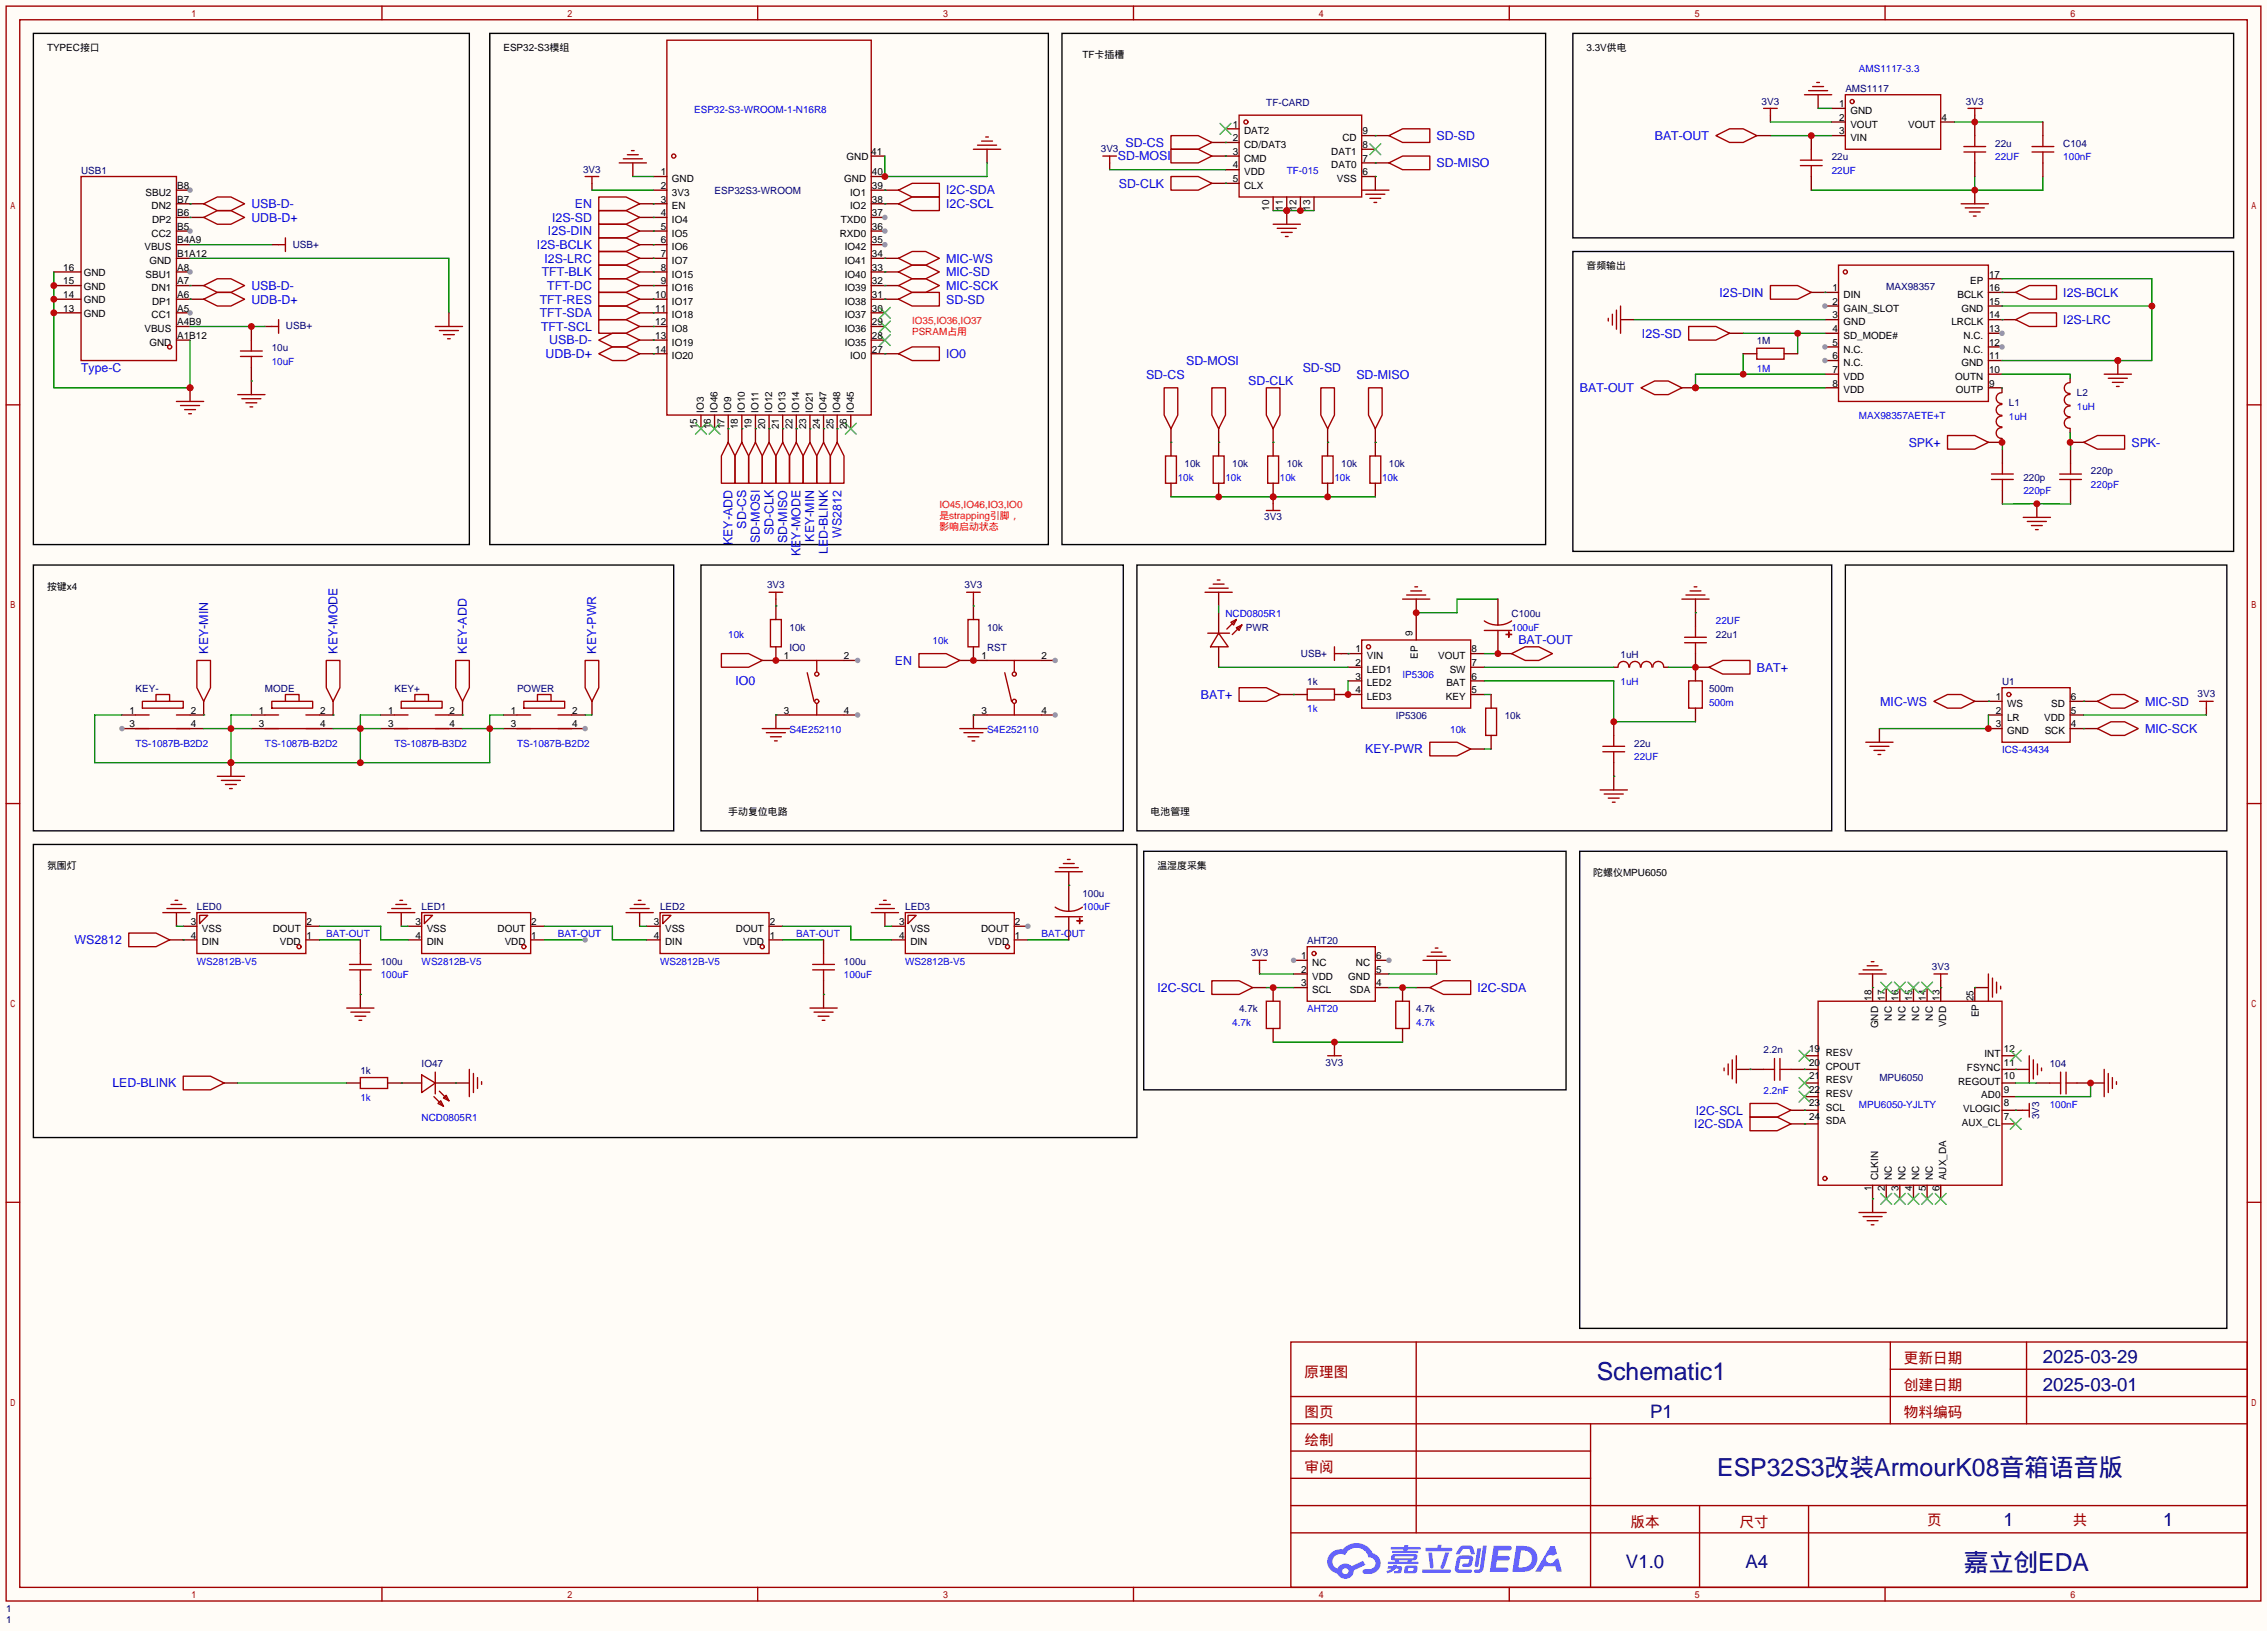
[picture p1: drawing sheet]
<svg xmlns="http://www.w3.org/2000/svg" width="423mm" height="304mm" viewBox="0 0 423 304" stroke-linecap="round" stroke-linejoin="round" font-family="sans-serif">
<defs><g id="words">
<g font-size="4.6" fill="#000080">
<text x="297.7" y="257.2">Schematic1</text>
<text x="320.2" y="275">ESP32S3改装ArmourK08音箱语音版</text>
<text x="366.2" y="292.8">嘉立创EDA</text>
</g>
<g font-size="3.5" fill="#000080">
<text x="380.9" y="254">2025-03-29</text>
<text x="380.9" y="259.1">2025-03-01</text>
<text x="307.6" y="264.2">P1</text>
<text x="373.6" y="284.3">1</text>
<text x="403.3" y="284.3">1</text>
<text x="303.1" y="292.1">V1.0</text>
<text x="325.4" y="292.1">A4</text>
</g>
<g font-size="2.7" fill="#a00000">
<text x="243.2" y="256.5">原理图</text>
<text x="355" y="254">更新日期</text>
<text x="355" y="259">创建日期</text>
<text x="243.2" y="269.2">绘制</text>
<text x="243.2" y="264.1">图页</text>
<text x="355" y="264.1">物料编码</text>
<text x="243.2" y="274.3">审阅</text>
<text x="304" y="284.4">版本</text>
<text x="324.3" y="284.4">尺寸</text>
<text x="359.3" y="284.2">页</text>
<text x="386.5" y="284.2">共</text>
</g>
<g font-size="2.3" fill="#00f">
<text x="208.4" y="29.9">SD-MOSI</text>
<text x="209.9" y="27.4">SD-CS</text>
<text x="267.8" y="26.1">SD-SD</text>
<text x="308.5" y="26.1">BAT-OUT</text>
<text x="208.6" y="35">SD-CLK</text>
<text x="267.8" y="31.2">SD-MISO</text>
<text x="46.9" y="41.3">UDB-D+</text>
<text x="46.9" y="38.8">USB-D-</text>
<text x="102.9" y="41.3">I2S-SD</text>
<text x="107.2" y="38.8">EN</text>
<text x="176.4" y="36.2">I2C-SDA</text>
<text x="176.4" y="38.8">I2C-SCL</text>
<text x="100.1" y="46.4">I2S-BCLK</text>
<text x="102.2" y="43.9">I2S-DIN</text>
<text x="101" y="51.5">TFT-BLK</text>
<text x="101.5" y="48.9">I2S-LRC</text>
<text x="176.4" y="51.5">MIC-SD</text>
<text x="176.4" y="48.9">MIC-WS</text>
<text x="46.9" y="54">USB-D-</text>
<text x="46.9" y="56.6">UDB-D+</text>
<text x="100.6" y="56.6">TFT-RES</text>
<text x="100.6" y="59.1">TFT-SDA</text>
<text x="102" y="54">TFT-DC</text>
<text x="176.4" y="56.6">SD-SD</text>
<text x="176.4" y="54">MIC-SCK</text>
<text x="320.6" y="55.3">I2S-DIN</text>
<text x="384.7" y="55.3">I2S-BCLK</text>
<text x="100.9" y="61.6">TFT-SCL</text>
<text x="102.4" y="64.2">USB-D-</text>
<text x="306.1" y="62.9">I2S-SD</text>
<text x="384.7" y="60.4">I2S-LRC</text>
<text x="15.1" y="69.2">Type-C</text>
<text x="101.7" y="66.7">UDB-D+</text>
<text x="176.4" y="66.7">IO0</text>
<text x="213.7" y="70.5">SD-CS</text>
<text x="221.1" y="68">SD-MOSI</text>
<text x="232.7" y="71.8">SD-CLK</text>
<text x="242.9" y="69.3">SD-SD</text>
<text x="252.9" y="70.5">SD-MISO</text>
<text x="294.5" y="73.1">BAT-OUT</text>
<text x="355.9" y="83.2">SPK+</text>
<text x="397.4" y="83.2">SPK-</text>
<text x="136.6" y="101.6" transform="rotate(-90 136.6 101.6)">KEY-ADD</text>
<text x="139.1" y="98.5" transform="rotate(-90 139.1 98.5)">SD-CS</text>
<text x="141.7" y="101.2" transform="rotate(-90 141.7 101.2)">SD-MOSI</text>
<text x="144.2" y="99.8" transform="rotate(-90 144.2 99.8)">SD-CLK</text>
<text x="146.7" y="101.2" transform="rotate(-90 146.7 101.2)">SD-MISO</text>
<text x="151.8" y="100.9" transform="rotate(-90 151.8 100.9)">KEY-MIN</text>
<text x="156.9" y="100.2" transform="rotate(-90 156.9 100.2)">WS2812</text>
<text x="149.3" y="103.6" transform="rotate(-90 149.3 103.6)">KEY-MODE</text>
<text x="154.4" y="103.2" transform="rotate(-90 154.4 103.2)">LED-BLINK</text>
<text x="38.8" y="121.8" transform="rotate(-90 38.8 121.8)">KEY-MIN</text>
<text x="62.9" y="121.8" transform="rotate(-90 62.9 121.8)">KEY-MODE</text>
<text x="87" y="121.8" transform="rotate(-90 87 121.8)">KEY-ADD</text>
<text x="111.2" y="121.8" transform="rotate(-90 111.2 121.8)">KEY-PWR</text>
<text x="166.8" y="123.9">EN</text>
<text x="283.1" y="120.1">BAT-OUT</text>
<text x="327.5" y="125.1">BAT+</text>
<text x="137.1" y="127.7">IO0</text>
<text x="223.9" y="130.2">BAT+</text>
<text x="350.6" y="131.5">MIC-WS</text>
<text x="399.9" y="131.5">MIC-SD</text>
<text x="399.9" y="136.6">MIC-SCK</text>
<text x="254.5" y="140.4">KEY-PWR</text>
<text x="13.9" y="175.9">WS2812</text>
<text x="215.8" y="184.8">I2C-SCL</text>
<text x="275.5" y="184.8">I2C-SDA</text>
<text x="21" y="202.6">LED-BLINK</text>
<text x="316.1" y="207.7">I2C-SCL</text>
<text x="315.9" y="210.2">I2C-SDA</text>
</g>
<g font-size="1.8">
<text x="8.8" y="9.6">TYPEC接口</text>
<text x="93.9" y="9.6">ESP32-S3模组</text>
<text x="201.8" y="10.8">TF卡插槽</text>
<text x="295.8" y="9.6">3.3V供电</text>
<text x="229.9" y="23.8">1</text>
<text x="342.9" y="20">1</text>
<text x="342.9" y="22.5">2</text>
<text x="345" y="21.2">GND</text>
<text x="345" y="23.8">VOUT</text>
<text x="355.8" y="23.8">VOUT</text>
<text x="361.9" y="22.5">4</text>
<text x="157.8" y="29.9">GND</text>
<text x="162.4" y="28.9">41</text>
<text x="229.9" y="26.3">2</text>
<text x="229.9" y="28.9">3</text>
<text x="232" y="25">DAT2</text>
<text x="232" y="27.6">CD/DAT3</text>
<text x="248.2" y="28.9">DAT1</text>
<text x="250.3" y="26.3">CD</text>
<text x="254" y="27.6">8</text>
<text x="254" y="25">9</text>
<text x="342.9" y="25">3</text>
<text x="345" y="26.3">VIN</text>
<text x="33" y="35.2">B8</text>
<text x="123.2" y="32.7">1</text>
<text x="123.2" y="35.2">2</text>
<text x="125.3" y="33.9">GND</text>
<text x="157.4" y="33.9">GND</text>
<text x="162.6" y="35.2">39</text>
<text x="162.6" y="32.7">40</text>
<text x="229.9" y="31.4">4</text>
<text x="229.9" y="33.9">5</text>
<text x="232" y="30.1">CMD</text>
<text x="232" y="32.7">VDD</text>
<text x="232" y="35.2">CLX</text>
<text x="248.2" y="31.4">DAT0</text>
<text x="249.2" y="33.9">VSS</text>
<text x="254" y="32.7">6</text>
<text x="254" y="30.1">7</text>
<text x="27.1" y="36.5">SBU2</text>
<text x="28.3" y="39">DN2</text>
<text x="28.4" y="41.6">DP2</text>
<text x="33" y="37.7">B7</text>
<text x="33" y="40.3">B6</text>
<text x="123.2" y="37.7">3</text>
<text x="123.2" y="40.3">4</text>
<text x="125.3" y="36.5">3V3</text>
<text x="125.3" y="39">EN</text>
<text x="125.3" y="41.6">IO4</text>
<text x="156.8" y="41.6">TXD0</text>
<text x="158.5" y="39">IO2</text>
<text x="158.5" y="36.5">IO1</text>
<text x="162.6" y="40.3">37</text>
<text x="162.6" y="37.7">38</text>
<text x="236.6" y="39.2" transform="rotate(-90 236.6 39.2)">10</text>
<text x="239.2" y="39.2" transform="rotate(-90 239.2 39.2)">11</text>
<text x="241.7" y="39.2" transform="rotate(-90 241.7 39.2)">12</text>
<text x="244.3" y="39.2" transform="rotate(-90 244.3 39.2)">13</text>
<text x="26.9" y="46.6">VBUS</text>
<text x="28.3" y="44.1">CC2</text>
<text x="33" y="42.8">B5</text>
<text x="33" y="45.4">B4A9</text>
<text x="33" y="47.9">B1A12</text>
<text x="123.2" y="42.8">5</text>
<text x="123.2" y="45.4">6</text>
<text x="123.2" y="47.9">7</text>
<text x="125.3" y="44.1">IO5</text>
<text x="125.3" y="46.6">IO6</text>
<text x="156.6" y="44.1">RXD0</text>
<text x="157.5" y="46.6">IO42</text>
<text x="162.6" y="47.9">34</text>
<text x="162.6" y="45.4">35</text>
<text x="162.6" y="42.8">36</text>
<text x="11.8" y="50.4">16</text>
<text x="11.8" y="53">15</text>
<text x="15.6" y="51.5">GND</text>
<text x="15.6" y="54">GND</text>
<text x="27.1" y="51.7">SBU1</text>
<text x="27.8" y="49.2">GND</text>
<text x="33" y="50.4">A8</text>
<text x="33" y="53">A7</text>
<text x="123.2" y="50.4">8</text>
<text x="123.2" y="53">9</text>
<text x="125.3" y="49.2">IO7</text>
<text x="125.3" y="51.7">IO15</text>
<text x="157.5" y="51.7">IO40</text>
<text x="157.5" y="49.2">IO41</text>
<text x="162.6" y="53">32</text>
<text x="162.6" y="50.4">33</text>
<text x="295.8" y="50.2">音频输出</text>
<text x="367.3" y="53">EP</text>
<text x="370.8" y="51.7">17</text>
<text x="11.8" y="55.5">14</text>
<text x="11.8" y="58.1">13</text>
<text x="15.6" y="56.5">GND</text>
<text x="15.6" y="59.1">GND</text>
<text x="28.3" y="54.3">DN1</text>
<text x="28.3" y="59.3">CC1</text>
<text x="28.4" y="56.8">DP1</text>
<text x="33" y="55.5">A6</text>
<text x="33" y="58.1">A5</text>
<text x="122.2" y="55.5">10</text>
<text x="122.2" y="58.1">11</text>
<text x="125.3" y="54.3">IO16</text>
<text x="125.3" y="56.8">IO17</text>
<text x="125.3" y="59.3">IO18</text>
<text x="157.5" y="59.3">IO37</text>
<text x="157.5" y="56.8">IO38</text>
<text x="157.5" y="54.3">IO39</text>
<text x="162.6" y="58.1">30</text>
<text x="162.6" y="55.5">31</text>
<text x="341.6" y="54.3">1</text>
<text x="341.6" y="56.8">2</text>
<text x="341.6" y="59.3">3</text>
<text x="343.7" y="55.5">DIN</text>
<text x="343.7" y="58.1">GAIN_SLOT</text>
<text x="364.9" y="55.5">BCLK</text>
<text x="365.7" y="58.1">GND</text>
<text x="370.8" y="59.3">14</text>
<text x="370.8" y="56.8">15</text>
<text x="370.8" y="54.3">16</text>
<text x="26.9" y="61.9">VBUS</text>
<text x="27.8" y="64.4">GND</text>
<text x="33" y="60.6">A4B9</text>
<text x="33" y="63.1">A1B12</text>
<text x="122.2" y="60.6">12</text>
<text x="122.2" y="63.1">13</text>
<text x="122.2" y="65.7">14</text>
<text x="125.3" y="61.9">IO8</text>
<text x="125.3" y="64.4">IO19</text>
<text x="157.5" y="64.4">IO35</text>
<text x="157.5" y="61.9">IO36</text>
<text x="162.6" y="65.7">27</text>
<text x="162.6" y="63.1">28</text>
<text x="162.6" y="60.6">29</text>
<text x="341.6" y="61.9">4</text>
<text x="341.6" y="64.4">5</text>
<text x="343.7" y="60.6">GND</text>
<text x="343.7" y="63.1">SD_MODE#</text>
<text x="343.7" y="65.7">N.C.</text>
<text x="363.8" y="60.6">LRCLK</text>
<text x="366.1" y="65.7">N.C.</text>
<text x="366.1" y="63.1">N.C.</text>
<text x="370.8" y="64.4">12</text>
<text x="370.8" y="61.9">13</text>
<text x="125.3" y="67">IO20</text>
<text x="158.5" y="67">IO0</text>
<text x="341.6" y="67">6</text>
<text x="341.6" y="69.5">7</text>
<text x="343.7" y="68.2">N.C.</text>
<text x="343.7" y="70.8">VDD</text>
<text x="364.5" y="70.8">OUTN</text>
<text x="365.7" y="68.2">GND</text>
<text x="370.8" y="69.5">10</text>
<text x="370.8" y="67">11</text>
<text x="131.2" y="76.9" transform="rotate(-90 131.2 76.9)">IO3</text>
<text x="133.8" y="76.9" transform="rotate(-90 133.8 76.9)">IO46</text>
<text x="136.3" y="76.9" transform="rotate(-90 136.3 76.9)">IO9</text>
<text x="138.9" y="76.9" transform="rotate(-90 138.9 76.9)">IO10</text>
<text x="141.4" y="76.9" transform="rotate(-90 141.4 76.9)">IO11</text>
<text x="143.9" y="76.9" transform="rotate(-90 143.9 76.9)">IO12</text>
<text x="146.5" y="76.9" transform="rotate(-90 146.5 76.9)">IO13</text>
<text x="149" y="76.9" transform="rotate(-90 149 76.9)">IO14</text>
<text x="151.6" y="76.9" transform="rotate(-90 151.6 76.9)">IO21</text>
<text x="154.1" y="76.9" transform="rotate(-90 154.1 76.9)">IO47</text>
<text x="156.6" y="76.9" transform="rotate(-90 156.6 76.9)">IO48</text>
<text x="159.2" y="76.9" transform="rotate(-90 159.2 76.9)">IO45</text>
<text x="341.6" y="72">8</text>
<text x="343.7" y="73.3">VDD</text>
<text x="364.6" y="73.3">OUTP</text>
<text x="370.8" y="72">9</text>
<text x="130" y="80" transform="rotate(-90 130 80)">15</text>
<text x="132.5" y="80" transform="rotate(-90 132.5 80)">16</text>
<text x="135" y="80" transform="rotate(-90 135 80)">17</text>
<text x="137.6" y="80" transform="rotate(-90 137.6 80)">18</text>
<text x="140.1" y="80" transform="rotate(-90 140.1 80)">19</text>
<text x="142.7" y="80" transform="rotate(-90 142.7 80)">20</text>
<text x="145.2" y="80" transform="rotate(-90 145.2 80)">21</text>
<text x="147.7" y="80" transform="rotate(-90 147.7 80)">22</text>
<text x="150.3" y="80" transform="rotate(-90 150.3 80)">23</text>
<text x="152.8" y="80" transform="rotate(-90 152.8 80)">24</text>
<text x="155.4" y="80" transform="rotate(-90 155.4 80)">25</text>
<text x="157.9" y="80" transform="rotate(-90 157.9 80)">26</text>
<text x="8.8" y="109.9">按键x4</text>
<text x="263.3" y="118.5" transform="rotate(-90 263.3 118.5)">9</text>
<text x="146.2" y="122.8">1</text>
<text x="157.4" y="122.8">2</text>
<text x="183" y="122.8">1</text>
<text x="194.2" y="122.8">2</text>
<text x="252.7" y="121.6">1</text>
<text x="252.7" y="124.1">2</text>
<text x="254.8" y="122.8">VIN</text>
<text x="254.8" y="125.4">LED1</text>
<text x="264.3" y="122.7" transform="rotate(-90 264.3 122.7)">EP</text>
<text x="268.1" y="122.8">VOUT</text>
<text x="270.3" y="125.4">SW</text>
<text x="274.3" y="124.1">7</text>
<text x="274.3" y="121.6">8</text>
<text x="252.7" y="126.6">3</text>
<text x="252.7" y="129.2">4</text>
<text x="254.8" y="127.9">LED2</text>
<text x="254.8" y="130.5">LED3</text>
<text x="269.6" y="130.5">KEY</text>
<text x="269.7" y="127.9">BAT</text>
<text x="274.3" y="129.2">5</text>
<text x="274.3" y="126.6">6</text>
<text x="372.1" y="130.5">1</text>
<text x="374.2" y="131.7">WS</text>
<text x="382.4" y="131.7">SD</text>
<text x="386.1" y="130.5">6</text>
<text x="24.1" y="135.5">3</text>
<text x="24.1" y="133">1</text>
<text x="35.6" y="135.5">4</text>
<text x="35.6" y="133">2</text>
<text x="48.2" y="135.5">3</text>
<text x="48.2" y="133">1</text>
<text x="59.7" y="135.5">4</text>
<text x="59.7" y="133">2</text>
<text x="72.4" y="135.5">3</text>
<text x="72.4" y="133">1</text>
<text x="83.8" y="135.5">4</text>
<text x="83.8" y="133">2</text>
<text x="95.2" y="135.5">3</text>
<text x="95.2" y="133">1</text>
<text x="106.7" y="135.5">4</text>
<text x="106.7" y="133">2</text>
<text x="146.2" y="133">3</text>
<text x="157.4" y="133">4</text>
<text x="183" y="133">3</text>
<text x="194.2" y="133">4</text>
<text x="372.1" y="133">2</text>
<text x="372.1" y="135.5">3</text>
<text x="374.2" y="134.3">LR</text>
<text x="374.2" y="136.8">GND</text>
<text x="381.1" y="134.3">VDD</text>
<text x="381.2" y="136.8">SCK</text>
<text x="386.1" y="135.5">4</text>
<text x="386.1" y="133">5</text>
<text x="135.8" y="151.8">手动复位电路</text>
<text x="214.5" y="151.8">电池管理</text>
<text x="8.8" y="162">氛围灯</text>
<text x="215.8" y="162">温湿度采集</text>
<text x="297.1" y="163.2">陀螺仪MPU6050</text>
<text x="35.5" y="172.4">3</text>
<text x="37.6" y="173.6">VSS</text>
<text x="50.8" y="173.6">DOUT</text>
<text x="57.1" y="172.4">2</text>
<text x="77.5" y="172.4">3</text>
<text x="79.6" y="173.6">VSS</text>
<text x="92.8" y="173.6">DOUT</text>
<text x="99.1" y="172.4">2</text>
<text x="121.9" y="172.4">3</text>
<text x="124" y="173.6">VSS</text>
<text x="137.2" y="173.6">DOUT</text>
<text x="143.5" y="172.4">2</text>
<text x="167.6" y="172.4">3</text>
<text x="169.7" y="173.6">VSS</text>
<text x="182.9" y="173.6">DOUT</text>
<text x="189.2" y="172.4">2</text>
<text x="35.5" y="174.9">4</text>
<text x="37.6" y="176.2">DIN</text>
<text x="52.2" y="176.2">VDD</text>
<text x="57.1" y="174.9">1</text>
<text x="77.5" y="174.9">4</text>
<text x="79.6" y="176.2">DIN</text>
<text x="94.1" y="176.2">VDD</text>
<text x="99.1" y="174.9">1</text>
<text x="121.9" y="174.9">4</text>
<text x="124" y="176.2">DIN</text>
<text x="138.5" y="176.2">VDD</text>
<text x="143.5" y="174.9">1</text>
<text x="167.6" y="174.9">4</text>
<text x="169.7" y="176.2">DIN</text>
<text x="184.3" y="176.2">VDD</text>
<text x="189.2" y="174.9">1</text>
<text x="242.6" y="178.7">1</text>
<text x="244.7" y="180">NC</text>
<text x="252.8" y="180">NC</text>
<text x="256.5" y="178.7">6</text>
<text x="242.6" y="181.3">2</text>
<text x="242.6" y="183.8">3</text>
<text x="244.7" y="182.5">VDD</text>
<text x="244.7" y="185.1">SCL</text>
<text x="251.4" y="182.5">GND</text>
<text x="251.7" y="185.1">SDA</text>
<text x="256.5" y="183.8">4</text>
<text x="256.5" y="181.3">5</text>
<text x="348.9" y="186.4" transform="rotate(-90 348.9 186.4)">18</text>
<text x="350.2" y="191.6" transform="rotate(-90 350.2 191.6)">GND</text>
<text x="351.4" y="186.4" transform="rotate(-90 351.4 186.4)">17</text>
<text x="352.7" y="190.2" transform="rotate(-90 352.7 190.2)">NC</text>
<text x="354" y="186.4" transform="rotate(-90 354 186.4)">16</text>
<text x="355.2" y="190.2" transform="rotate(-90 355.2 190.2)">NC</text>
<text x="356.5" y="186.4" transform="rotate(-90 356.5 186.4)">15</text>
<text x="357.8" y="190.2" transform="rotate(-90 357.8 190.2)">NC</text>
<text x="359.1" y="186.4" transform="rotate(-90 359.1 186.4)">14</text>
<text x="360.3" y="190.2" transform="rotate(-90 360.3 190.2)">NC</text>
<text x="361.6" y="186.4" transform="rotate(-90 361.6 186.4)">13</text>
<text x="362.9" y="191.4" transform="rotate(-90 362.9 191.4)">VDD</text>
<text x="367.9" y="186.6" transform="rotate(-90 367.9 186.6)">25</text>
<text x="369" y="189.5" transform="rotate(-90 369 189.5)">EP</text>
<text x="337.3" y="196">19</text>
<text x="340.4" y="196.8">RESV</text>
<text x="370" y="197">INT</text>
<text x="373.6" y="196">12</text>
<text x="337.3" y="198.5">20</text>
<text x="337.3" y="201.1">21</text>
<text x="337.3" y="203.6">22</text>
<text x="340.4" y="199.3">CPOUT</text>
<text x="340.4" y="201.8">RESV</text>
<text x="365.1" y="202.1">REGOUT</text>
<text x="366.7" y="199.6">FSYNC</text>
<text x="373.6" y="203.6">9</text>
<text x="373.6" y="201.1">10</text>
<text x="373.6" y="198.5">11</text>
<text x="337.3" y="206.2">23</text>
<text x="337.3" y="208.7">24</text>
<text x="340.4" y="204.4">RESV</text>
<text x="340.4" y="206.9">SCL</text>
<text x="340.4" y="209.5">SDA</text>
<text x="365.8" y="209.7">AUX_CL</text>
<text x="366" y="207.2">VLOGIC</text>
<text x="369.4" y="204.6">AD0</text>
<text x="373.6" y="208.7">7</text>
<text x="373.6" y="206.2">8</text>
<text x="350.2" y="219.9" transform="rotate(-90 350.2 219.9)">CLKIN</text>
<text x="352.7" y="219.9" transform="rotate(-90 352.7 219.9)">NC</text>
<text x="355.2" y="219.9" transform="rotate(-90 355.2 219.9)">NC</text>
<text x="357.8" y="219.9" transform="rotate(-90 357.8 219.9)">NC</text>
<text x="360.3" y="219.9" transform="rotate(-90 360.3 219.9)">NC</text>
<text x="362.9" y="219.9" transform="rotate(-90 362.9 219.9)">AUX_DA</text>
<text x="348.9" y="222" transform="rotate(-90 348.9 222)">1</text>
<text x="351.4" y="222" transform="rotate(-90 351.4 222)">2</text>
<text x="354" y="222" transform="rotate(-90 354 222)">3</text>
<text x="356.5" y="222" transform="rotate(-90 356.5 222)">4</text>
<text x="359.1" y="222" transform="rotate(-90 359.1 222)">5</text>
<text x="361.6" y="222" transform="rotate(-90 361.6 222)">6</text>
</g>
<g font-size="1.8" fill="#000080">
<text x="344" y="17.2">AMS1117</text>
<text x="236.1" y="19.7">TF-CARD</text>
<text x="328.4" y="19.5">3V3</text>
<text x="366.5" y="19.5">3V3</text>
<text x="205.2" y="28.4">3V3</text>
<text x="341.5" y="29.9">22u</text>
<text x="372" y="27.4">22u</text>
<text x="384.7" y="27.4">C104</text>
<text x="15.1" y="32.4">USB1</text>
<text x="108.7" y="32.2">3V3</text>
<text x="133.2" y="36.2">ESP32S3-WROOM</text>
<text x="54.6" y="46.1">USB+</text>
<text x="351.7" y="54">MAX98357</text>
<text x="50.7" y="65.5">10u</text>
<text x="53.3" y="61.4">USB+</text>
<text x="327.5" y="64.2">1M</text>
<text x="374.5" y="75.7">L1</text>
<text x="387.2" y="73.8">L2</text>
<text x="220.9" y="87">10k</text>
<text x="229.7" y="87">10k</text>
<text x="239.9" y="87">10k</text>
<text x="250.1" y="87">10k</text>
<text x="259" y="87">10k</text>
<text x="377.2" y="89.6">220p</text>
<text x="389.8" y="88.4">220p</text>
<text x="235.7" y="96.9">3V3</text>
<text x="143" y="109.6">3V3</text>
<text x="179.8" y="109.6">3V3</text>
<text x="147.2" y="117.5">10k</text>
<text x="184" y="117.5">10k</text>
<text x="232.3" y="117.5">PWR</text>
<text x="281.8" y="115">C100u</text>
<text x="319.9" y="118.8">22u1</text>
<text x="147.2" y="121.3">IO0</text>
<text x="184" y="121.3">RST</text>
<text x="242.5" y="122.3">USB+</text>
<text x="302.1" y="122.6">1uH</text>
<text x="25.3" y="129">KEY-</text>
<text x="49.4" y="129">MODE</text>
<text x="73.5" y="129">KEY+</text>
<text x="96.4" y="129">POWER</text>
<text x="243.7" y="127.7">1k</text>
<text x="318.6" y="129">500m</text>
<text x="373.3" y="127.7">U1</text>
<text x="409.7" y="130">3V3</text>
<text x="260.2" y="134">IP5306</text>
<text x="280.5" y="134">10k</text>
<text x="304.7" y="139.1">22u</text>
<text x="201.8" y="167.1">100u</text>
<text x="36.7" y="169.6">LED0</text>
<text x="78.6" y="169.6">LED1</text>
<text x="123.1" y="169.6">LED2</text>
<text x="168.8" y="169.6">LED3</text>
<text x="71" y="179.8">100u</text>
<text x="157.4" y="179.8">100u</text>
<text x="233.2" y="178.2">3V3</text>
<text x="243.7" y="175.9">AHT20</text>
<text x="360.2" y="180.8">3V3</text>
<text x="231" y="188.6">4.7k</text>
<text x="264" y="188.6">4.7k</text>
<text x="328.8" y="196.3">2.2n</text>
<text x="67.2" y="200.1">1k</text>
<text x="78.6" y="198.8">IO47</text>
<text x="247.1" y="198.5">3V3</text>
<text x="350.4" y="201.3">MPU6050</text>
<text x="382.1" y="198.8">104</text>
<text x="380.2" y="208.5" transform="rotate(-90 380.2 208.5)">3V3</text>
<text x="1.1" y="300.4">1</text>
<text x="1.1" y="302.4">1</text>
</g>
<g font-size="1.8" fill="#00f">
<text x="346.6" y="13.4">AMS1117-3.3</text>
<text x="129.4" y="21">ESP32-S3-WROOM-1-N16R8</text>
<text x="372" y="29.9">22UF</text>
<text x="384.7" y="29.9">100nF</text>
<text x="239.9" y="32.4">TF-015</text>
<text x="341.5" y="32.4">22UF</text>
<text x="50.7" y="68">10uF</text>
<text x="327.5" y="69.3">1M</text>
<text x="387.2" y="76.3">1uH</text>
<text x="346.6" y="78.2">MAX98357AETE+T</text>
<text x="374.5" y="78.2">1uH</text>
<text x="219.6" y="89.6">10k</text>
<text x="228.5" y="89.6">10k</text>
<text x="238.6" y="89.6">10k</text>
<text x="248.8" y="89.6">10k</text>
<text x="257.7" y="89.6">10k</text>
<text x="377.2" y="92.1">220pF</text>
<text x="389.8" y="90.9">220pF</text>
<text x="135.8" y="118.8">10k</text>
<text x="228.5" y="115">NCD0805R1</text>
<text x="281.8" y="117.5">100uF</text>
<text x="319.9" y="116.3">22UF</text>
<text x="173.9" y="120.1">10k</text>
<text x="261.5" y="126.4">IP5306</text>
<text x="302.1" y="127.7">1uH</text>
<text x="318.6" y="131.5">500m</text>
<text x="147.2" y="136.6">S4E252110</text>
<text x="184" y="136.6">S4E252110</text>
<text x="243.7" y="132.8">1k</text>
<text x="270.4" y="136.6">10k</text>
<text x="25.3" y="139.1">TS-1087B-B2D2</text>
<text x="49.4" y="139.1">TS-1087B-B2D2</text>
<text x="73.5" y="139.1">TS-1087B-B3D2</text>
<text x="96.4" y="139.1">TS-1087B-B2D2</text>
<text x="304.7" y="141.7">22UF</text>
<text x="373.3" y="140.4">ICS-43434</text>
<text x="201.8" y="169.6">100uF</text>
<text x="36.7" y="179.8">WS2812B-V5</text>
<text x="60.8" y="174.7">BAT-OUT</text>
<text x="78.6" y="179.8">WS2812B-V5</text>
<text x="104" y="174.7">BAT-OUT</text>
<text x="123.1" y="179.8">WS2812B-V5</text>
<text x="148.5" y="174.7">BAT-OUT</text>
<text x="168.8" y="179.8">WS2812B-V5</text>
<text x="194.2" y="174.7">BAT-OUT</text>
<text x="71" y="182.3">100uF</text>
<text x="157.4" y="182.3">100uF</text>
<text x="229.7" y="191.2">4.7k</text>
<text x="243.7" y="188.6">AHT20</text>
<text x="264" y="191.2">4.7k</text>
<text x="328.8" y="203.9">2.2nF</text>
<text x="67.2" y="205.2">1k</text>
<text x="78.6" y="209">NCD0805R1</text>
<text x="346.6" y="206.4">MPU6050-YJLTY</text>
<text x="382.1" y="206.4">100nF</text>
</g>
<g font-size="1.8" fill="#f00">
<text x="170.1" y="60.4">IO35,IO36,IO37</text>
<text x="170.1" y="62.4">PSRAM占用</text>
<text x="175.1" y="94.7">IO45,IO46,IO3,IO0</text>
<text x="175.1" y="96.7">是strapping引脚，</text>
<text x="175.1" y="98.7">影响启动状态</text>
</g>
</g></defs>
<path d="M0 0h422.7v303.9h-422.7z" fill="#fffcf7"/>
<g fill="none" stroke="#a10000" stroke-width=".25">
<path d="M1.1 1.1h420.4v297.2h-420.4zM3.7 3.7h415.3v292.1h-415.3zM71.2 1.1v2.6M141.3 1.1v2.6M211.3 1.1v2.6M281.4 1.1v2.6M351.5 1.1v2.6M1.1 75.4h2.6M419 75.4h2.5M1.1 149.7h2.6M419 149.7h2.5M1.1 224h2.6"/>
<path d="M419 224h2.5M240.7 250.1h178.3v45.7h-178.3zM264 250.1v35.5M352.4 250.1v15.2M352.4 255.1h66.6M377.8 250.1v15.2M240.7 270.4h55.8M240.7 265.3h178.3M240.7 275.5h55.8M240.7 260.2h178.3M296.5 265.3v30.5M71.2 295.8v2.5"/>
<path d="M141.3 295.8v2.5M211.3 295.8v2.5M240.7 285.6h178.3M240.7 280.5h178.3M281.4 295.8v2.5M316.9 280.5v15.3M337.2 280.5v15.3M351.5 295.8v2.5"/>
</g>
<g fill="#5487ff">
<path d="M278.5 288h2.1a.97 .97 0 0 1 1.3 .5 .53 .53 0 0 1-.7 .4h-1.8l-.2 1h1.9a.43 .43 0 0 1 .4 .5 .43 .43 0 0 1-.5 .4h-1.9l-.2 1.3h1.7a.45 .45 0 0 1 .6 .1 .45 .45 0 0 1-.2 .6l-3.3 .1z"/>
<path d="M289.1 288.1h.8l.4 1.4-.7 .4a.82 .82 0 0 0-1.2 .1 .82 .82 0 0 0 .1 1.1 .82 .82 0 0 0 1.1 0l.3-.5 .6-.3 .7 2.6h-1l-.2-1.1h-2.1l-.6 1.1h-1.1z"/>
<path d="M275.4 288.5h.8l-.5 3.2a.36 .36 0 0 1-.4 .3 .36 .36 0 0 1-.4-.3z"/>
<path d="M276.5 288h.7l-.6 4.3a1.13 1.13 0 0 1-1.8 .6l.2-.4 .7-.1 .2-.2z"/>
<path d="M272.2 288.3l.6-.3h1a.77 .77 0 0 1 .9 .5l.3 .9-.2 .2h-.5l-.4-1h-.9a1.3 1.3 0 0 0-.8 .9l-.6 .1-.2-.1z"/>
<path d="M271.8 290.2l.5-.4h1.7a.66 .66 0 0 1 .6 1l-.1 .4a.81 .81 0 0 1-.9 .8h-.7a.32 .32 0 0 1-.3-.4 .32 .32 0 0 1 .4-.3h.7l.2-.8h-1.6l-.3 1.9 2.1 .1a.32 .32 0 0 1 .3 .3 .32 .32 0 0 1-.3 .3h-2.3l-.5-.3-.1-.5z"/>
<path d="M265.2 292.4h5a.33 .33 0 0 1 .3 .4 .33 .33 0 0 1-.3 .3h-4.9l-.2-.2z"/>
<path d="M269.5 289.3h.7l-1 2.8a.36 .36 0 0 1-.4 .2 .36 .36 0 0 1-.3-.3z"/>
<path d="M266.3 289.3h.7l.3 2.6a.34 .34 0 0 1-.3 .3 .34 .34 0 0 1-.4-.2z"/>
<path d="M265.8 288.4h2.2v-.4l.2-.2h.6l-.1 .6h1.8a.32 .32 0 0 1 .3 .3 .32 .32 0 0 1-.4 .3h-4.5l-.2-.1z"/>
<path d="M258.8 291.8h.9l.1-.2h.7l-.1 .2 .9 .1a.82 .82 0 0 1-.6 1.3h-.8v-.5l.8-.1v-.3h-.5l-.5 .4-1 .5-.2-.5 1-.4h-.8z"/>
<path d="M259.3 288.3h2.5v-.4h.8l-.1 .4h2.2l.2 .2-.2 .2h-2.3v.3h1.8l.2 .2-.2 .2h-4.5l-.2-.2 .1-.2h2l.1-.3h-2.3l-.1-.1z"/>
<path d="M282.7 288l-.8 4.9h1.7a2.47 2.47 0 0 0 2.9-1.7 2.47 2.47 0 0 0-1.4-3zM283.6 288.9a1.61 1.61 0 0 1 2 1.4 1.61 1.61 0 0 1-1.8 1.8h-.7z"/>
<path d="M259.5 289.8a.55 .55 0 0 0-.2 .7 .55 .55 0 0 0 .7 .2l.1 .3h-1.3v.4h5.5l.2-.1-.2-.3h-1.2l.2-.3a.7 .7 0 0 0 .8-.2 .7 .7 0 0 0 0-.9h-4.2zM260.1 290h3.3l.2 .1-.2 .3h-3.3l-.1-.2zM260.8 290.7h1.7l-.2 .3h-1.4z"/>
<path d="M262 291.9a1.05 1.05 0 0 0-.1 1.2 2.91 2.91 0 0 0 2.2-.1 .98 .98 0 0 0 0-1.2l-1.6-.1zM262.6 292.2h.8h.1v.3l-.2 .2h-.8z"/>
<path d="M248.2 289.4a2.23 2.23 0 0 0-.7 2.3 2.23 2.23 0 0 0 1.8 1.5 1.58 1.58 0 0 0 1.8 1 1.58 1.58 0 0 0 1.3-1.6l2.2-1-.5-.8-2.1 1a1.65 1.65 0 0 0-2.7 .5 1.45 1.45 0 0 1-.7-2 1.45 1.45 0 0 1 2-.6l.2 .1a2.3 2.3 0 0 1 2.3-1.4 2.3 2.3 0 0 1 2.1 1.8 1.12 1.12 0 0 1 1.2 1 1.12 1.12 0 0 1-1.1 1.2h-.7a.45 .45 0 0 0-.6 .4 .45 .45 0 0 0 .5 .5 2.21 2.21 0 0 0 2.2-.6 2.21 2.21 0 0 0 .5-2.2 2.13 2.13 0 0 0-1.3-1.1 3.3 3.3 0 0 0-5.6-.7l-1.1 .1zM250.3 292.8a.57 .57 0 0 1 1.1 0 .57 .57 0 0 1-1.1 0z"/>
</g>
<g fill="none" stroke="#a10000" stroke-width=".25">
<path d="M231 21.5h22.9v15.2h-22.9zM25.3 133.2h2.5M32.9 133.2h2.5"/>
<circle cx="232.3" cy="22.7" r=".38"/>
</g>
<g fill="none" stroke="#870000" stroke-width=".25">
<path d="M228.5 24h2.5M228.5 26.5h2.5M228.5 29.1h2.5M228.5 31.6h2.5M228.5 34.2h2.5M237.4 36.7v2.5M239.9 36.7v2.5M242.4 36.7v2.5M245 36.7v2.5M253.9 32.9h2.5M253.9 30.4h2.5M253.9 27.8h2.5"/>
<path d="M253.9 25.3h2.5M22.7 135.8h2.6"/>
</g>
<path d="M227.5 23l2 2M229.5 23l-2 2M255.4 26.8l2 2M257.4 26.8l-2 2" fill="none" stroke="#3c3" stroke-width=".25"/>
<circle cx="22.7" cy="135.8" r=".51" fill="#999"/>
<path d="M22.7 133.2h2.6M35.4 135.8h2.6M35.4 133.2h2.6M46.9 135.8h2.5M46.9 133.2h2.5M59.6 135.8h2.5M59.6 133.2h2.5M93.9 135.8h2.5M106.6 135.8h2.5" fill="none" stroke="#870000" stroke-width=".25"/>
<path d="M25.3 135.8h10.1M26.5 130.7h7.7v1.3h-7.7zM29.1 130.7v-1.3h2.5v1.3M49.4 135.8h10.2M49.4 133.2h2.5M50.7 130.7h7.6v1.3h-7.6zM53.2 130.7v-1.3h2.6v1.3M57 133.2h2.6M96.4 133.2h2.5M104 133.2h2.6" fill="none" stroke="#a10000" stroke-width=".25"/>
<circle cx="109.1" cy="135.8" r=".51" fill="#999"/>
<g fill="none" stroke="#870000" stroke-width=".25">
<path d="M121.8 32.9h2.5M121.8 35.4h2.5M121.8 38h2.5M121.8 40.5h2.5M121.8 43.1h2.5M121.8 45.6h2.5M121.8 48.1h2.5M121.8 50.7h2.5M121.8 53.2h2.5M121.8 55.8h2.5M121.8 58.3h2.5M162.4 45.6h2.6"/>
<path d="M162.4 48.1h2.6M162.4 50.7h2.6M162.4 53.2h2.6M162.4 55.8h2.6M162.4 58.3h2.6M121.8 60.8h2.5M121.8 63.4h2.5M121.8 65.9h2.5M130.7 77.3v2.6M133.2 77.3v2.6M135.8 77.3v2.6M138.3 77.3v2.6"/>
<path d="M140.8 77.3v2.6M143.4 77.3v2.6M145.9 77.3v2.6M148.5 77.3v2.6M151 77.3v2.6M153.5 77.3v2.6M156.1 77.3v2.6M158.6 77.3v2.6M162.4 60.8h2.6M162.4 63.4h2.6M162.4 65.9h2.6M93.9 133.2h2.5"/>
<path d="M106.6 133.2h2.5"/>
</g>
<g fill="none" stroke="#a10000" stroke-width=".25">
<path d="M124.3 7.5h38.1v69.8h-38.1zM96.4 135.8h10.2M97.7 130.7h7.6v1.3h-7.6zM100.2 130.7v-1.3h2.5v1.3"/>
<circle cx="125.6" cy="29.1" r=".38"/>
</g>
<path d="M164 59.8l2 2M164 57.3l2 2M166 59.8l-2 2M166 57.3l-2 2M129.7 78.9l2 2M131.7 78.9l-2 2M132.2 78.9l2 2M134.2 78.9l-2 2M157.6 78.9l2 2M159.6 78.9l-2 2M164 62.4l2 2M166 62.4l-2 2" fill="none" stroke="#3c3" stroke-width=".25"/>
<circle cx="165" cy="45.6" r=".51" fill="#999"/>
<path d="M162.4 43.1h2.6" fill="none" stroke="#870000" stroke-width=".25"/>
<circle cx="165" cy="43.1" r=".51" fill="#999"/>
<path d="M162.4 40.5h2.6" fill="none" stroke="#870000" stroke-width=".25"/>
<circle cx="165" cy="40.5" r=".51" fill="#999"/>
<g fill="none" stroke="#870000" stroke-width=".25">
<path d="M162.4 38h2.6M162.4 35.4h2.6M162.4 32.9h2.6M162.4 29.1h2.6M341.5 20.2h2.5M341.5 22.7h2.5M341.5 25.3h2.5M361.8 22.7h2.6M340.2 54.5h2.6M340.2 57h2.6M71 135.8h2.5M71 133.2h2.5"/>
<path d="M83.7 135.8h2.5M83.7 133.2h2.5"/>
</g>
<g fill="none" stroke="#a10000" stroke-width=".25">
<path d="M344 17.7h17.8v10.1h-17.8zM342.8 49.4h27.9v25.4h-27.9zM73.5 133.2h2.6M73.5 135.8h10.2M74.8 130.7h7.6v1.3h-7.6zM77.3 130.7v-1.3h2.6v1.3M81.2 133.2h2.5"/>
<circle cx="345.3" cy="18.9" r=".38"/>
<circle cx="344" cy="50.7" r=".38"/>
</g>
<circle cx="340.2" cy="57" r=".51" fill="#999"/>
<path d="M340.2 59.6h2.6M340.2 62.1h2.6M340.2 64.6h2.6" fill="none" stroke="#870000" stroke-width=".25"/>
<circle cx="340.2" cy="64.6" r=".51" fill="#999"/>
<path d="M340.2 67.2h2.6" fill="none" stroke="#870000" stroke-width=".25"/>
<circle cx="340.2" cy="67.2" r=".51" fill="#999"/>
<path d="M340.2 69.7h2.6M340.2 72.3h2.6M370.7 69.7h2.6M370.7 72.3h2.6M370.7 67.2h2.6M370.7 64.6h2.6" fill="none" stroke="#870000" stroke-width=".25"/>
<circle cx="373.3" cy="64.6" r=".51" fill="#999"/>
<path d="M370.7 62.1h2.6" fill="none" stroke="#870000" stroke-width=".25"/>
<circle cx="373.3" cy="62.1" r=".51" fill="#999"/>
<path d="M339 17.7v2.5M330.1 21.5v1.2M368.2 21.5v1.2M368.2 35.4v2.6M370.7 59.6h2.6M370.7 57h2.6M370.7 54.5h2.6M370.7 51.9h2.6" fill="none" stroke="#870000" stroke-width=".25"/>
<path d="M336.4 17.7h5.1M337.2 16.9h3.5M337.9 16.1h2.1M338.7 15.4h.5M328.8 20.2h2.5M330.1 20.2v1.3M366.9 20.2h2.5M368.2 20.2v1.3" fill="none" stroke="#a10000" stroke-width=".25"/>
<path d="M330.1 22.7h11.4M330.1 25.3h11.4M339 20.2h2.5M364.4 22.7h16.5M368.2 32.9v2.5M380.9 32.9v2.5h-43.2" fill="none" stroke="#008700" stroke-width=".25"/>
<circle cx="368.2" cy="35.4" r=".63" fill="#c00"/>
<g fill="none" stroke="#a10000" stroke-width=".25">
<path d="M109.1 32.9h2.5M110.4 32.9v1.3M115.4 30.4h5.1M116.2 29.6h3.6M117 28.8h2M117.7 28.1h.5M181.5 27.8h5.1M182.2 27.1h3.6M183 26.3h2M183.8 25.5h.5M365.6 38h5.1M366.4 38.7h3.6"/>
<path d="M367.2 39.5h2M378.8 28.3h4.1M378.8 27.3h4.1M380.9 25.3v2M380.9 28.3v2.1M367.9 40.3h.5"/>
</g>
<path d="M110.4 34.2v1.2M118 30.4v2.5M184 27.8v2.6M380.9 22.7v2.6M380.9 30.4v2.5" fill="none" stroke="#870000" stroke-width=".25"/>
<path d="M91.3 6.2h104.2v95.3h-104.2zM293.2 6.2h123.2v38.1h-123.2z" fill="none" stroke="#000" stroke-width=".25"/>
<path d="M110.4 35.4h11.4M118 32.9h3.8M165 29.1v3.8h19v-2.5" fill="none" stroke="#008700" stroke-width=".25"/>
<circle cx="165" cy="32.9" r=".63" fill="#c00"/>
<path d="M6.2 6.2h81.3v95.3h-81.3zM198 6.2h90.2v95.3h-90.2zM293.2 46.9h123.2v55.8h-123.2zM6.2 105.3h119.4v49.5h-119.4z" fill="none" stroke="#000" stroke-width=".25"/>
<path d="M22.7 133.2h-5v8.9h73.6v-8.9h2.6M38 135.8h8.9M46.9 133.2h-3.8v8.9M62.1 135.8h8.9M71 133.2h-3.8v8.9M86.2 135.8h7.7" fill="none" stroke="#008700" stroke-width=".25"/>
<g fill="#c00">
<circle cx="91.3" cy="135.8" r=".63"/>
<circle cx="67.2" cy="142.1" r=".63"/>
<circle cx="43.1" cy="142.1" r=".63"/>
<circle cx="43.1" cy="135.8" r=".63"/>
<circle cx="67.2" cy="135.8" r=".63"/>
</g>
<path d="M43.1 142.1v2.6" fill="none" stroke="#870000" stroke-width=".25"/>
<circle cx="43.1" cy="142.1" r=".63" fill="#c00"/>
<path d="M15.1 32.9h17.8v34.3h-17.8zM40.5 144.7h5.1M41.3 145.4h3.5M42 146.2h2.1M42.8 146.9h.5" fill="none" stroke="#a10000" stroke-width=".25"/>
<path d="M32.9 35.4h2.5M10 50.7h5.1M10 53.2h5.1M10 55.8h5.1M10 58.3h5.1" fill="none" stroke="#870000" stroke-width=".25"/>
<circle cx="35.4" cy="35.4" r=".51" fill="#999"/>
<path d="M32.9 38h2.5M32.9 40.5h2.5M32.9 43.1h2.5" fill="none" stroke="#870000" stroke-width=".25"/>
<circle cx="35.4" cy="43.1" r=".51" fill="#999"/>
<path d="M32.9 45.6h2.5M32.9 48.1h2.5M32.9 50.7h2.5" fill="none" stroke="#870000" stroke-width=".25"/>
<circle cx="35.4" cy="50.7" r=".51" fill="#999"/>
<path d="M32.9 53.2h2.5M32.9 55.8h2.5M32.9 58.3h2.5" fill="none" stroke="#870000" stroke-width=".25"/>
<circle cx="35.4" cy="58.3" r=".51" fill="#999"/>
<path d="M32.9 60.8h2.5M32.9 63.4h2.5" fill="none" stroke="#870000" stroke-width=".25"/>
<circle cx="31.6" cy="64.6" r=".38" fill="none" stroke="#a10000" stroke-width=".25"/>
<path d="M10 50.7v21.6h25.4v-8.9" fill="none" stroke="#008700" stroke-width=".25"/>
<g fill="#c00">
<circle cx="35.4" cy="72.3" r=".63"/>
<circle cx="10" cy="58.3" r=".63"/>
<circle cx="10" cy="55.8" r=".63"/>
<circle cx="10" cy="53.2" r=".63"/>
</g>
<path d="M35.4 72.3v2.5" fill="none" stroke="#870000" stroke-width=".25"/>
<circle cx="35.4" cy="72.3" r=".63" fill="#c00"/>
<g fill="none" stroke="#a10000" stroke-width=".25">
<path d="M38 38l2.5-1.3h2.6l2.5 1.3-2.5 1.2h-2.6zM38 40.5l2.5-1.3h2.6l2.5 1.3-2.5 1.3h-2.6zM38 53.2l2.5-1.3h2.6l2.5 1.3-2.5 1.3h-2.6zM38 55.8l2.5-1.3h2.6l2.5 1.3-2.5 1.2h-2.6zM51.9 59.6v2.5M51.9 45.6h1.3M53.2 44.3v2.6M32.9 74.8h5.1M33.7 75.6h3.5M34.4 76.3h2M35.2 77.1h.5M50.7 60.8h1.2"/>
<path d="M81.2 60.8h5M81.9 61.6h3.6M82.7 62.4h2M83.4 63.1h.5M147.2 133.2h10.2M147.2 123.1h10.2M150.5 125.3l1.3 5.4M152.3 123.1v2M152.3 131.2v2"/>
<circle cx="152.3" cy="125.6" r=".38"/>
<circle cx="152.3" cy="130.7" r=".38"/>
</g>
<path d="M35.4 38h.1M35.4 40.5h.1M35.4 53.2h.1M35.4 55.8h.1M35.4 48.1h48.3v10.2M35.4 45.6h15.3M35.4 60.8h14" fill="none" stroke="#008700" stroke-width=".25"/>
<path d="M35.4 38h2.6M35.4 40.5h2.6M35.4 53.2h2.6M35.4 55.8h2.6M50.7 45.6h1.2M83.7 58.3v2.5M49.4 60.8h1.3M144.7 123.1h2.5M157.4 123.1h2.5" fill="none" stroke="#870000" stroke-width=".25"/>
<path d="M130.7 105.3h78.7v49.5h-78.7z" fill="none" stroke="#000" stroke-width=".25"/>
<circle cx="159.9" cy="123.1" r=".51" fill="#999"/>
<path d="M144.7 133.2h2.5M157.4 133.2h2.5" fill="none" stroke="#870000" stroke-width=".25"/>
<circle cx="159.9" cy="133.2" r=".51" fill="#999"/>
<g fill="none" stroke="#a10000" stroke-width=".25">
<path d="M184 133.2h10.2M184 123.1h10.2M187.3 125.3l1.3 5.4M189.1 123.1v2M189.1 131.2v2"/>
<circle cx="189.1" cy="130.7" r=".38"/>
<circle cx="189.1" cy="125.6" r=".38"/>
</g>
<path d="M181.5 123.1h2.5M194.2 123.1h2.5" fill="none" stroke="#870000" stroke-width=".25"/>
<circle cx="196.7" cy="123.1" r=".51" fill="#999"/>
<path d="M181.5 133.2h2.5M194.2 133.2h2.5" fill="none" stroke="#870000" stroke-width=".25"/>
<circle cx="196.7" cy="133.2" r=".51" fill="#999"/>
<path d="M119.3 38h2.5M165 65.9h2.5M144.7 111.6v3.8M181.5 111.6v3.8M144.7 120.5v2.6h-2.6M144.7 133.2v2.6M181.5 120.5v2.6M181.5 133.2v2.6" fill="none" stroke="#870000" stroke-width=".25"/>
<g fill="none" stroke="#a10000" stroke-width=".25">
<path d="M111.6 36.7h5.1l2.6 1.3-2.6 1.2h-5.1zM167.5 65.9l2.6-1.3h5v2.6h-5zM143.4 110.4h2.5M143.6 115.4h2.1v5.1h-2.1zM144.7 110.4v1.2M180.2 110.4h2.6M180.5 115.4h2v5.1h-2zM181.5 110.4v1.2M142.1 135.8h5.1M142.9 136.5h3.5M143.6 137.3h2.1M144.4 138h.5"/>
<path d="M178.9 135.8h5.1M179.7 136.5h3.6M180.5 137.3h2M181.2 138h.5"/>
</g>
<path d="M121.8 38h.1M165 65.9h.1M144.7 112.9h.1M181.5 112.9h.1M144.7 133.2h.1M144.7 123.1h.1M181.5 133.2h.1M181.5 123.1h.1" fill="none" stroke="#008700" stroke-width=".25"/>
<circle cx="144.7" cy="123.1" r=".63" fill="#c00"/>
<path d="M134.5 121.8h5.1l2.5 1.3-2.5 1.2h-5.1z" fill="none" stroke="#a10000" stroke-width=".25"/>
<path d="M178.9 123.1h2.6" fill="none" stroke="#870000" stroke-width=".25"/>
<circle cx="181.5" cy="123.1" r=".63" fill="#c00"/>
<path d="M171.3 121.8h5.1l2.5 1.3-2.5 1.2h-5.1z" fill="none" stroke="#a10000" stroke-width=".25"/>
<path d="M237.4 39.2h7.6" fill="none" stroke="#008700" stroke-width=".25"/>
<g fill="#c00">
<circle cx="239.9" cy="39.2" r=".63"/>
<circle cx="242.4" cy="39.2" r=".63"/>
</g>
<path d="M239.9 39.2v2.6" fill="none" stroke="#870000" stroke-width=".25"/>
<circle cx="239.9" cy="39.2" r=".63" fill="#c00"/>
<path d="M205.6 29.1h2.6M206.9 29.1v1.3M253.9 35.4h5.1M254.6 36.2h3.6M255.4 37h2M256.2 37.7h.5M237.4 41.8h5M238.1 42.5h3.6M238.9 43.3h2M239.6 44.1h.6M44.8 65.4h4.1" fill="none" stroke="#a10000" stroke-width=".25"/>
<path d="M206.9 30.4v1.2M256.4 32.9v2.5M46.9 60.8v2.6" fill="none" stroke="#870000" stroke-width=".25"/>
<path d="M206.9 31.6h21.6M256.4 32.9h.1" fill="none" stroke="#008700" stroke-width=".25"/>
<circle cx="46.9" cy="60.8" r=".63" fill="#c00"/>
<g fill="none" stroke="#a10000" stroke-width=".25">
<path d="M218.3 32.9h5.1l2.5 1.3-2.5 1.2h-5.1zM218.3 27.8h5.1l2.5 1.3-2.5 1.3h-5.1zM218.3 25.3h5.1l2.5 1.2-2.5 1.3h-5.1zM259 30.4l2.5-1.3h5.1v2.5h-5.1zM259 25.3l2.5-1.3h5.1v2.5h-5.1zM44.3 73.5h5.1M44.8 66.4h4.1M45.1 74.3h3.5M45.8 75.1h2.1M46.6 75.8h.5M46.9 63.4v2M46.9 66.4v2.1"/>
<path d="M217.3 85h2v5h-2zM226.2 85h2v5h-2zM236.3 85h2.1v5h-2.1zM246.5 85h2v5h-2zM255.4 85h2v5h-2z"/>
</g>
<g fill="none" stroke="#870000" stroke-width=".25">
<path d="M225.9 34.2h2.6M225.9 29.1h2.6M225.9 26.5h2.6M256.4 30.4h2.6M256.4 25.3h2.6M46.9 68.5v5M218.3 82.4v2.6M218.3 90v2.6M227.2 82.4v2.6M227.2 90v2.6M237.4 82.4v2.6M237.4 90v2.6"/>
<path d="M247.5 82.4v2.6M247.5 90v2.6M256.4 82.4v2.6M256.4 90v2.6"/>
</g>
<path d="M228.5 34.2h.1M228.5 29.1h.1M228.5 26.5h.1M256.4 30.4h.1M256.4 25.3h.1M46.9 71h.1M218.3 92.6h38.1" fill="none" stroke="#008700" stroke-width=".25"/>
<g fill="#c00">
<circle cx="227.2" cy="92.6" r=".63"/>
<circle cx="237.4" cy="92.6" r=".63"/>
<circle cx="247.5" cy="92.6" r=".63"/>
</g>
<path d="M119.3 65.9h2.5M119.3 63.4h2.5M237.4 92.6v1.3" fill="none" stroke="#870000" stroke-width=".25"/>
<path d="M111.6 65.9l2.6-1.3h2.5l2.6 1.3-2.6 1.3h-2.5zM111.6 63.4l2.6-1.3h2.5l2.6 1.3-2.6 1.2h-2.5z" fill="none" stroke="#a10000" stroke-width=".25"/>
<path d="M121.8 65.9h.1M121.8 63.4h.1" fill="none" stroke="#008700" stroke-width=".25"/>
<circle cx="237.4" cy="92.6" r=".63" fill="#c00"/>
<g fill="none" stroke="#a10000" stroke-width=".25">
<path d="M111.6 39.2h5.1l2.6 1.3-2.6 1.3h-5.1zM111.6 46.9h5.1l2.6 1.2-2.6 1.3h-5.1zM111.6 49.4h5.1l2.6 1.3-2.6 1.2h-5.1zM111.6 51.9h5.1l2.6 1.3-2.6 1.3h-5.1zM111.6 54.5h5.1l2.6 1.3-2.6 1.2h-5.1zM111.6 57h5.1l2.6 1.3-2.6 1.3h-5.1zM111.6 44.3h5.1l2.6 1.3-2.6 1.3h-5.1zM111.6 41.8h5.1l2.6 1.3-2.6 1.2h-5.1zM111.6 59.6h5.1l2.6 1.2-2.6 1.3h-5.1zM299.8 59.3v.5M300.6 58.5v2.1M301.4 57.8v3.5"/>
<path d="M302.1 57v5.1M330.1 53.2h5.1l2.5 1.3-2.5 1.3h-5.1zM217 72.3h2.6v5l-1.3 2.6-1.3-2.6zM225.9 72.3h2.6v5l-1.3 2.6-1.3-2.6zM236.1 72.3h2.5v5l-1.2 2.6-1.3-2.6zM246.3 72.3h2.5v5l-1.3 2.6-1.2-2.6zM255.1 72.3h2.6v5l-1.3 2.6-1.3-2.6zM314.8 60.8h5.1l2.6 1.3-2.6 1.3h-5.1zM138.3 82.4l1.3 2.6v5h-2.6v-5zM140.8 82.4l1.3 2.6v5h-2.5v-5zM143.4 82.4l1.3 2.6v5h-2.6v-5zM145.9 82.4l1.3 2.6v5h-2.5v-5z"/>
<path d="M236.1 95.1h2.5M237.4 93.9v1.2"/>
</g>
<g fill="none" stroke="#870000" stroke-width=".25">
<path d="M119.3 48.1h2.5M119.3 50.7h2.5M119.3 53.2h2.5M119.3 55.8h2.5M119.3 58.3h2.5M119.3 45.6h2.5M119.3 43.1h2.5M119.3 40.5h2.5M302.1 59.6h2.6M337.7 54.5h2.5M119.3 60.8h2.5M138.3 79.9v2.5"/>
<path d="M140.8 79.9v2.5M143.4 79.9v2.5M145.9 79.9v2.5M218.3 79.9v2.5M227.2 79.9v2.5M237.4 79.9v2.5M247.5 79.9v2.5M256.4 79.9v2.5M322.5 62.1h2.5"/>
</g>
<g fill="none" stroke="#008700" stroke-width=".25">
<path d="M121.8 48.1h.1M121.8 50.7h.1M121.8 53.2h.1M121.8 55.8h.1M121.8 58.3h.1M121.8 45.6h.1M121.8 43.1h.1M121.8 40.5h.1M340.2 54.5h.1M121.8 60.8h.1M138.3 79.9h.1M140.8 79.9h.1"/>
<path d="M143.4 79.9h.1M145.9 79.9h.1M325 62.1h15.2M335.2 62.1v3.8M218.3 82.4h.1M227.2 82.4h.1M237.4 82.4h.1M247.5 82.4h.1M256.4 82.4h.1"/>
</g>
<circle cx="335.2" cy="62.1" r=".63" fill="#c00"/>
<path d="M304.7 59.6h35.5M373.3 51.9h27.9v15.3h-27.9M373.3 57h27.9" fill="none" stroke="#008700" stroke-width=".25"/>
<g fill="#c00">
<circle cx="394.8" cy="67.2" r=".63"/>
<circle cx="401.2" cy="57" r=".63"/>
</g>
<path d="M394.8 67.2v2.5" fill="none" stroke="#870000" stroke-width=".25"/>
<circle cx="394.8" cy="67.2" r=".63" fill="#c00"/>
<path d="M392.3 69.7h5.1M393.1 70.5h3.5M393.8 71.2h2.1M394.6 72h.5" fill="none" stroke="#a10000" stroke-width=".25"/>
<path d="M325 65.9v3.8M340.2 69.7h-24.1v2.6h24.1" fill="none" stroke="#008700" stroke-width=".25"/>
<g fill="#c00">
<circle cx="316.1" cy="72.3" r=".63"/>
<circle cx="325" cy="69.7" r=".63"/>
</g>
<g fill="none" stroke="#870000" stroke-width=".25">
<path d="M373.3 54.5h2.5M373.3 59.6h2.5M325 65.9h2.5M332.6 65.9h2.6M373.3 72.3v.8M386 70.5v.7M386 79.9v.7M370.7 82.4h2.6M373.3 81.7v.8M373.3 83.8v2.5M373.3 91.4v2.5M386 82.4h2.5"/>
<path d="M386 83.8v2.5M386 91.4v2.5"/>
</g>
<g fill="none" stroke="#a10000" stroke-width=".25">
<path d="M375.8 54.5l2.5-1.3h5.1v2.6h-5.1zM375.8 59.6l2.5-1.3h5.1v2.5h-5.1zM327.5 64.9h5.1v2h-5.1zM373.2 75.4a1.01 1.01 0 0 0-1 1 1.01 1.01 0 0 0 1 1M373.2 77.5a1.01 1.01 0 0 0-1 1 1.01 1.01 0 0 0 1 1M373.2 73.2a1.01 1.01 0 0 0-1 1 1.01 1.01 0 0 0 1 1M373.2 79.7a1.01 1.01 0 0 0-1 1 1.01 1.01 0 0 0 1 1M385.9 73.5a1.01 1.01 0 0 0-1 1 1.01 1.01 0 0 0 1 1M385.9 75.6a1.01 1.01 0 0 0-1 1.1 1.01 1.01 0 0 0 1 1M385.9 71.3a1.01 1.01 0 0 0-1 1 1.01 1.01 0 0 0 1 1M385.9 77.8a1.01 1.01 0 0 0-1 1 1.01 1.01 0 0 0 1 1M363.1 81.2h5.1l2.5 1.2-2.5 1.3h-5.1z"/>
<path d="M371.3 89.3h4.1M371.3 88.3h4.1M373.3 86.3v2M373.3 89.3v2.1M384 89.3h4.1M384 88.3h4.1M386 86.3v2M386 89.3v2.1M388.5 82.4l2.5-1.2h5.1v2.5h-5.1z"/>
</g>
<path d="M373.3 54.5h.1M373.3 59.6h.1M373.3 72.3h.1M373.3 69.7h12.7v.8M373.3 82.5v-.1v1.4" fill="none" stroke="#008700" stroke-width=".25"/>
<circle cx="373.3" cy="82.4" r=".63" fill="#c00"/>
<path d="M386 80.6v3.2" fill="none" stroke="#008700" stroke-width=".25"/>
<circle cx="386" cy="82.4" r=".63" fill="#c00"/>
<path d="M373.3 93.9h12.7" fill="none" stroke="#008700" stroke-width=".25"/>
<path d="M379.7 93.9v2.5" fill="none" stroke="#870000" stroke-width=".25"/>
<circle cx="379.7" cy="93.9" r=".64" fill="#c00"/>
<g fill="none" stroke="#a10000" stroke-width=".25">
<path d="M377.2 96.4h5.1M378 97.2h3.5M378.7 97.9h2.1M379.5 98.7h.5M253.9 119.3h20.3v12.7h-20.3zM261.5 111.6h5.1M262.3 110.9h3.5M263 110.1h2M263.8 109.3h.5M109.1 123.1h2.5v5l-1.2 2.6-1.3-2.6zM243.7 128.4h5.1v2h-5.1zM248.8 120.5v2.6"/>
<path d="M248.8 121.8h1.3M266.6 138.3h5.1l2.5 1.3-2.5 1.2h-5.1zM277 132h2v5h-2z"/>
<circle cx="255.1" cy="120.5" r=".38"/>
</g>
<path d="M212 105.3h129.5v49.5h-129.5z" fill="none" stroke="#000" stroke-width=".25"/>
<g fill="none" stroke="#870000" stroke-width=".25">
<path d="M264 111.6v7.7M110.4 130.7v2.5M241.2 129.4h2.5M248.8 129.4h5.1M250.1 121.8h3.8M251.3 124.3h2.6M251.3 126.9h2.6M274.2 121.8h2.5M274.2 124.3h2.5M274.2 126.9h2.5M274.2 129.4h2.5M274.2 139.6h2.5"/>
<path d="M278 129.4v2.6M278 137v2.6"/>
</g>
<path d="M109.1 133.2h1.3M251.3 121.8h.1M251.3 126.9v2.5M276.7 129.4h1.3M276.7 139.6h1.3" fill="none" stroke="#008700" stroke-width=".25"/>
<circle cx="251.3" cy="129.4" r=".63" fill="#c00"/>
<g fill="none" stroke="#a10000" stroke-width=".25">
<path d="M224.7 110.4h5M225.2 118h4M225.4 109.6h3.6M226.2 108.8h2M226.9 108.1h.6M227.2 118l1.8 2.5h-3.3zM229.5 116l1-.6-.5 1.1zM230.5 117l1-.5-.5 1zM230.5 115.4l-1.8 1.8M231.5 116.5l-1.8 1.7M231 128.1h5.1l2.5 1.3-2.5 1.3h-5.1zM301.7 124.3a1.01 1.01 0 0 1 1-1.1 1.01 1.01 0 0 1 1 1.1"/>
<path d="M303.8 124.3a1.01 1.01 0 0 1 1-1.1 1.01 1.01 0 0 1 1 1.1M306 124.3a1.01 1.01 0 0 1 1-1.1 1.01 1.01 0 0 1 1 1.1M308.2 124.3a1.01 1.01 0 0 1 1-1.1 1.01 1.01 0 0 1 1 1.1M314.8 126.9h2.6v5.1h-2.6zM300.9 140.1v2"/>
</g>
<path d="M227.2 110.4v2.5M227.2 114.2v3.8M227.2 120.5v3.8M238.6 129.4h2.6M300.9 124.3h.7M300.9 134.5v2.5M310.3 124.3h.7M316.1 124.3v2.6M316.1 132v2.5" fill="none" stroke="#870000" stroke-width=".25"/>
<path d="M227.2 112.9v1.3M227.2 124.3h24.1M241.2 129.4h.1M276.7 124.3h24.2M276.7 126.9h24.2v7.6h15.2M311 124.3h5.1" fill="none" stroke="#008700" stroke-width=".25"/>
<circle cx="300.9" cy="134.5" r=".63" fill="#c00"/>
<path d="M368.2 28.3v2.1M298.8 139.1h4.1M300.9 137v2.1M298.3 147.2h5.1M298.8 140.1h4.1M299.1 148h3.5M299.8 148.7h2.1M300.6 149.5h.5" fill="none" stroke="#a10000" stroke-width=".25"/>
<path d="M368.2 22.7v2.6M300.9 142.1v5.1" fill="none" stroke="#870000" stroke-width=".25"/>
<path d="M300.9 144.7h.1" fill="none" stroke="#008700" stroke-width=".25"/>
<circle cx="368.2" cy="22.7" r=".63" fill="#c00"/>
<path d="M337.7 30.9v2M366.1 27.3h4.1M366.1 28.3h4.1M368.2 25.3v2" fill="none" stroke="#a10000" stroke-width=".25"/>
<path d="M337.7 25.3v2.5M368.2 30.4v2.5" fill="none" stroke="#870000" stroke-width=".25"/>
<circle cx="337.7" cy="25.3" r=".63" fill="#c00"/>
<g fill="none" stroke="#a10000" stroke-width=".25">
<path d="M335.7 29.8h4M335.7 30.9h4M337.7 27.8v2M156.1 82.4l1.3 2.6v5h-2.6v-5zM318.6 124.3l2.6-1.2h5.1v2.5h-5.1zM30.4 170.1h5M31.1 169.3h3.6M31.9 168.5h2M32.6 167.8h.5M36.7 170.1h20.3v7.6h-20.3zM37.2 170.6h1.5l-1.5 1.5zM78.6 170.1h20.3v7.6h-20.3z"/>
<path d="M79.1 170.6h1.5l-1.5 1.5z"/>
<circle cx="55.8" cy="176.4" r=".38"/>
<circle cx="97.7" cy="176.4" r=".38"/>
</g>
<path d="M337.7 32.9v2.5M156.1 79.9v2.5M316.1 124.3h2.5M32.9 170.1v2.5M34.2 175.1h2.5M34.2 172.6h2.5M57 175.1h2.6M57 172.6h2.6M76.1 175.1h2.5M76.1 172.6h2.5M98.9 175.1h2.6M98.9 172.6h2.6" fill="none" stroke="#870000" stroke-width=".25"/>
<path d="M156.1 79.9h.1M32.9 172.6h1.3M59.6 175.1h7.6M101.5 175.1h7.6" fill="none" stroke="#008700" stroke-width=".25"/>
<path d="M6.2 157.4h205.8v54.6h-205.8z" fill="none" stroke="#000" stroke-width=".25"/>
<circle cx="109.1" cy="175.1" r=".51" fill="#999"/>
<path d="M74.8 170.1v2.5M119.3 170.1v2.5M120.5 175.1h2.6M120.5 172.6h2.6M143.4 175.1h2.5M143.4 172.6h2.5M166.2 175.1h2.6M166.2 172.6h2.6M189.1 172.6h2.5" fill="none" stroke="#870000" stroke-width=".25"/>
<g fill="none" stroke="#a10000" stroke-width=".25">
<path d="M72.3 170.1h5M73 169.3h3.6M73.8 168.5h2M74.5 167.8h.6M116.7 170.1h5.1M117.5 169.3h3.5M118.2 168.5h2.1M119 167.8h.5M123.1 170.1h20.3v7.6h-20.3zM123.6 170.6h1.5l-1.5 1.5zM169.3 170.6h1.5l-1.5 1.5z"/>
<circle cx="142.1" cy="176.4" r=".38"/>
</g>
<path d="M74.8 172.6h1.3M119.3 172.6h1.2M145.9 175.1h7.6" fill="none" stroke="#008700" stroke-width=".25"/>
<circle cx="191.6" cy="172.6" r=".51" fill="#999"/>
<path d="M31.6 175.1h2.6M165 170.1v2.5M189.1 175.1h2.5" fill="none" stroke="#870000" stroke-width=".25"/>
<g fill="none" stroke="#a10000" stroke-width=".25">
<path d="M24 173.9h5.1l2.5 1.2-2.5 1.3h-5.1zM162.4 170.1h5.1M163.2 169.3h3.6M164 168.5h2M164.7 167.8h.5M168.8 170.1h20.3v7.6h-20.3z"/>
<circle cx="187.8" cy="176.4" r=".38"/>
</g>
<path d="M279.3 111.6h-7.6v2.6h-7.7M276.7 121.8h2.6M34.2 175.1h.1M59.6 172.6h11.4v2.5h5.1M101.5 172.6h12.7v2.5h6.3M145.9 172.6h12.7v2.5h7.6M165 172.6h1.2M191.6 175.1h7.7" fill="none" stroke="#008700" stroke-width=".25"/>
<circle cx="264" cy="114.2" r=".63" fill="#c00"/>
<path d="M135.8 79.9v2.5M148.5 79.9v2.5M151 79.9v2.5M38 130.7v2.5M62.1 130.7v2.5M86.2 130.7v2.5M199.3 162.4v2.6M241.2 178.9h2.5M67.2 185.3v2.5M153.5 185.3v2.5" fill="none" stroke="#870000" stroke-width=".25"/>
<g fill="none" stroke="#a10000" stroke-width=".25">
<path d="M135.8 82.4l1.2 2.6v5h-2.5v-5zM148.5 82.4l1.2 2.6v5h-2.5v-5zM151 82.4l1.3 2.6v5h-2.6v-5zM36.7 123.1h2.5v5l-1.2 2.6-1.3-2.6zM60.8 123.1h2.6v5l-1.3 2.6-1.3-2.6zM85 123.1h2.5v5l-1.3 2.6-1.2-2.6zM196.7 162.4h5.1M197.5 161.7h3.5M198.2 160.9h2.1M199 160.1h.5M243.7 176.4h12.7v10.2h-12.7zM64.6 187.8h5.1"/>
<path d="M65.4 188.6h3.6M66.2 189.4h2M66.9 190.1h.5M151 187.8h5.1M151.8 188.6h3.5M152.5 189.4h2.1M153.3 190.1h.5"/>
<circle cx="245" cy="177.7" r=".38"/>
</g>
<path d="M135.8 79.9h.1M148.5 79.9h.1M151 79.9h.1M38 133.2h.1M62.1 133.2h.1M86.2 133.2h.1" fill="none" stroke="#008700" stroke-width=".25"/>
<path d="M213.2 158.6h78.8v44.5h-78.8z" fill="none" stroke="#000" stroke-width=".25"/>
<circle cx="241.2" cy="178.9" r=".51" fill="#999"/>
<path d="M256.4 178.9h2.6M241.2 181.5h2.5M241.2 184h2.5M256.4 181.5h2.6M256.4 184h2.6" fill="none" stroke="#870000" stroke-width=".25"/>
<circle cx="259" cy="178.9" r=".51" fill="#999"/>
<path d="M165 35.4h2.5M165 38h2.5M233.6 184h2.5M237.4 184v2.6M248.8 194.2v1.3M264 184h2.6" fill="none" stroke="#870000" stroke-width=".25"/>
<path d="M167.5 35.4l2.6-1.2h5v2.5h-5zM167.5 38l2.6-1.3h5v2.5h-5zM225.9 182.8h5.1l2.6 1.2-2.6 1.3h-5.1zM236.1 186.6h2.5v5h-2.5zM247.5 196.7h2.6M248.8 195.5v1.2M266.6 184l2.5-1.2h5.1v2.5h-5.1z" fill="none" stroke="#a10000" stroke-width=".25"/>
<path d="M165 35.4h.1M165 38h.1M236.1 184h5.1M259 184h5" fill="none" stroke="#008700" stroke-width=".25"/>
<circle cx="237.4" cy="184" r=".63" fill="#c00"/>
<path d="M237.4 191.6v2.6M261.5 184v2.6" fill="none" stroke="#870000" stroke-width=".25"/>
<path d="M260.2 186.6h2.6v5h-2.6z" fill="none" stroke="#a10000" stroke-width=".25"/>
<circle cx="261.5" cy="184" r=".63" fill="#c00"/>
<path d="M261.5 191.6v2.6" fill="none" stroke="#870000" stroke-width=".25"/>
<path d="M237.4 194.2h24.1" fill="none" stroke="#008700" stroke-width=".25"/>
<circle cx="248.8" cy="194.2" r=".63" fill="#c00"/>
<g fill="none" stroke="#870000" stroke-width=".25">
<path d="M153.5 79.9v2.5M267.8 178.9v2.6M234.8 180.2v1.3M336.4 199.3h2.6M336.4 196.7h2.6M349.1 181.5v5.1M351.7 184v2.6M354.2 184v2.6M356.7 184v2.6M359.3 184v2.6M361.8 182.8v3.8M370.7 184h-2.5v2.6"/>
<path d="M373.3 199.3h5M373.3 196.7h2.5M41.8 201.8h2.5M64.6 201.8h2.6M72.3 201.8h6.3M81.2 201.8h6.3M333.9 209.4h5.1M333.9 206.9h5.1M336.4 201.8h2.6M336.4 204.3h2.6M373.3 201.8h2.5M373.3 209.4h2.5"/>
<path d="M373.3 206.9h3.8M373.3 204.3h2.5M379.6 201.8h2.5M387.2 201.8h5.1M349.1 220.9v5M351.7 220.9v2.5M354.2 220.9v2.5M356.7 220.9v2.5M359.3 220.9v2.5M361.8 220.9v2.5"/>
</g>
<g fill="none" stroke="#a10000" stroke-width=".25">
<path d="M153.5 82.4l1.3 2.6v5h-2.5v-5zM233.6 178.9h2.5M234.8 178.9v1.3M265.3 178.9h5.1M266.1 178.2h3.5M266.8 177.4h2.1M267.6 176.7h.5M348.1 180h2M348.9 179.2h.5M81.2 199.8v4M87.5 199.3v5M339 186.6h34.3v34.3h-34.3z"/>
<path d="M346.6 181.5h5.1M347.3 180.7h3.6M360.6 181.5h2.5M361.8 181.5v1.3M370.7 181.5v5.1M371.5 182.2v3.6M372.2 183v2M373 183.8v.5M378.3 196.7v5.1M379.1 197.5v3.5M379.9 198.2v2.1M380.6 199v.5"/>
<path d="M384.2 199.8v4M385.2 199.8v4M392.3 199.3v5M34.2 200.5h5l2.6 1.3-2.6 1.3h-5zM67.2 200.8h5.1v2h-5.1zM78.6 200.3l2.6 1.5-2.6 1.8zM80.9 204.3l1.8 1.8M81.7 205.6l.5-.5 .5 1zM81.9 203.3l1.8 1.8M82.7 204.6l.5-.5 .5 1zM88.3 200v3.6M89 200.8v2"/>
<path d="M89.8 201.5v.6M326.3 205.6h5l2.6 1.3-2.6 1.3h-5zM326.3 208.2h5l2.6 1.2-2.6 1.3h-5zM377.1 206.9h1.2M378.3 205.6v2.6M382.1 201.8h2.1M385.2 201.8h2M393.1 200v3.6M393.8 200.8v2M394.6 201.5v.6M346.6 225.9h5.1M347.3 226.7h3.6"/>
<path d="M348.1 227.5h2M348.9 228.2h.5"/>
<circle cx="340.2" cy="219.6" r=".38"/>
</g>
<g fill="none" stroke="#008700" stroke-width=".25">
<path d="M153.5 79.9h.1M234.8 181.5h6.4M259 181.5h8.8M349.1 184h.1M361.8 184h.1M368.2 184h.1M375.8 199.3h.1M44.3 201.8h20.3M74.8 201.8h.1M85 201.8h.1M336.4 206.9h.1M336.4 209.4h.1"/>
<path d="M375.8 206.9h.1M375.8 201.8h3.8M389.8 201.8v2.5h-14M349.1 223.4h.1"/>
</g>
<g fill="none" stroke="#3c3" stroke-width=".25">
<path d="M335.4 195.7l2 2M337.4 195.7l-2 2M350.6 183l2.1 2M352.7 183l-2.1 2M353.2 183l2 2M355.2 183l-2 2M355.7 183l2.1 2M357.8 183l-2.1 2M358.3 183l2 2M360.3 183l-2 2M374.8 195.7l2 2M376.8 195.7l-2 2"/>
<path d="M335.4 200.8l2 2M335.4 203.3l2 2.1M337.4 203.3l-2 2.1M337.4 200.8l-2 2M374.8 208.4l2 2M376.8 208.4l-2 2M350.6 222.4l2.1 2M352.7 222.4l-2.1 2M353.2 222.4l2 2M355.2 222.4l-2 2M355.7 222.4l2.1 2M357.8 222.4l-2.1 2"/>
<path d="M358.3 222.4l2 2M360.3 222.4l-2 2M360.8 222.4l2 2M362.8 222.4l-2 2"/>
</g>
<path d="M294.5 158.6h120.7v88.9h-120.7z" fill="none" stroke="#000" stroke-width=".25"/>
<circle cx="389.8" cy="201.8" r=".63" fill="#c00"/>
<g fill="none" stroke="#a10000" stroke-width=".25">
<path d="M65.2 179.7h4M67.2 177.7v2M151.5 179.7h4.1M153.5 177.7v2M65.2 180.7h4M67.2 180.7v2.1M151.5 180.7h4.1M153.5 180.7v2.1M321.4 199v.5M322.2 198.2v2.1M323 197.5v3.5M323.7 196.7v5.1"/>
<path d="M328.8 199.3h2M330.8 197.2v4.1M331.9 197.2v4.1M331.9 199.3h2"/>
</g>
<path d="M313.6 72.3h2.5M67.2 175.1v2.6M153.5 175.1v2.6M67.2 182.8v2.5M153.5 182.8v2.5M323.7 199.3h5.1M333.9 199.3h2.5" fill="none" stroke="#870000" stroke-width=".25"/>
<path d="M67.2 185.3h.1M153.5 185.3h.1M326.3 199.3h.1M336.4 199.3h.1" fill="none" stroke="#008700" stroke-width=".25"/>
<circle cx="316.1" cy="72.3" r=".63" fill="#c00"/>
<path d="M319.9 25.3l2.6-1.3h2.5l2.5 1.3-2.5 1.2h-2.5zM305.9 72.3l2.6-1.3h2.5l2.6 1.3-2.6 1.2h-2.5zM314.1 118.7h4M316.1 116.7v2M316.1 119.8v2M281.8 121.8l2.6-1.3h2.5l2.5 1.3-2.5 1.3h-2.5z" fill="none" stroke="#a10000" stroke-width=".25"/>
<path d="M327.5 25.3h2.6M316.1 114.2v2.5M279.3 121.8h2.5M316.1 121.8v2.5" fill="none" stroke="#870000" stroke-width=".25"/>
<circle cx="316.1" cy="124.3" r=".63" fill="#c00"/>
<path d="M167.5 55.8l2.6-1.3h5v2.5h-5zM313.6 111.6h5M314.1 119.8h4M314.3 110.9h3.6M315.1 110.1h2M315.8 109.3h.6M196.7 169a4.6 4.6 0 0 0 5.1 0M196.7 170.8h5.1M200.8 171.6h1zM201.3 171.1v1z" fill="none" stroke="#a10000" stroke-width=".25"/>
<path d="M165 55.8h2.5M279.3 117.5v4.3M316.1 111.6v2.6M199.3 165v4.8M199.3 170.8v4.3" fill="none" stroke="#870000" stroke-width=".25"/>
<path d="M165 55.8h.1M316.1 114.2h.1M199.3 165h.1" fill="none" stroke="#008700" stroke-width=".25"/>
<circle cx="279.3" cy="121.8" r=".63" fill="#c00"/>
<path d="M279.3 111.6v4.9M350.4 135.8v2.5M370.7 130.7h2.6M370.7 133.2h2.6M370.7 135.8h2.6M386 130.7h2.5M386 133.2h2.5M386 135.8h2.5" fill="none" stroke="#870000" stroke-width=".25"/>
<g fill="none" stroke="#a10000" stroke-width=".25">
<path d="M276.7 115.7a4.6 4.6 0 0 0 5.1 0M276.7 117.5h5.1M280.8 118.2h1zM281.3 117.7v1zM347.9 138.3h5M348.6 139.1h3.6M349.4 139.8h2M373.3 128.1h12.7v10.2h-12.7zM350.1 140.6h.5"/>
<circle cx="374.5" cy="129.4" r=".38"/>
</g>
<path d="M344 105.3h71.2v49.5h-71.2z" fill="none" stroke="#000" stroke-width=".25"/>
<path d="M370.7 133.2v2.6h-20.3" fill="none" stroke="#008700" stroke-width=".25"/>
<circle cx="370.7" cy="135.8" r=".63" fill="#c00"/>
<path d="M165 53.2h2.5M165 50.7h2.5M165 48.1h2.5M368.2 130.7h2.5M388.5 130.7h2.5M388.5 135.8h2.5M411.4 132v1.2" fill="none" stroke="#870000" stroke-width=".25"/>
<path d="M167.5 53.2l2.6-1.3h2.5l2.5 1.3-2.5 1.3h-2.5zM167.5 50.7l2.6-1.3h2.5l2.5 1.3-2.5 1.2h-2.5zM167.5 48.1l2.6-1.2h2.5l2.5 1.2-2.5 1.3h-2.5zM360.6 130.7l2.5-1.3h2.5l2.6 1.3-2.6 1.3h-2.5zM391 130.7l2.6-1.3h2.5l2.6 1.3-2.6 1.3h-2.5zM391 135.8l2.6-1.3h2.5l2.6 1.3-2.6 1.2h-2.5zM410.1 130.7h2.5M411.4 130.7v1.3" fill="none" stroke="#a10000" stroke-width=".25"/>
<path d="M165 53.2h.1M165 50.7h.1M165 48.1h.1M370.7 130.7h.1M388.5 130.7h.1M388.5 135.8h.1M388.5 133.2h22.9" fill="none" stroke="#008700" stroke-width=".25"/>
<use href="#words"/>
</svg>
